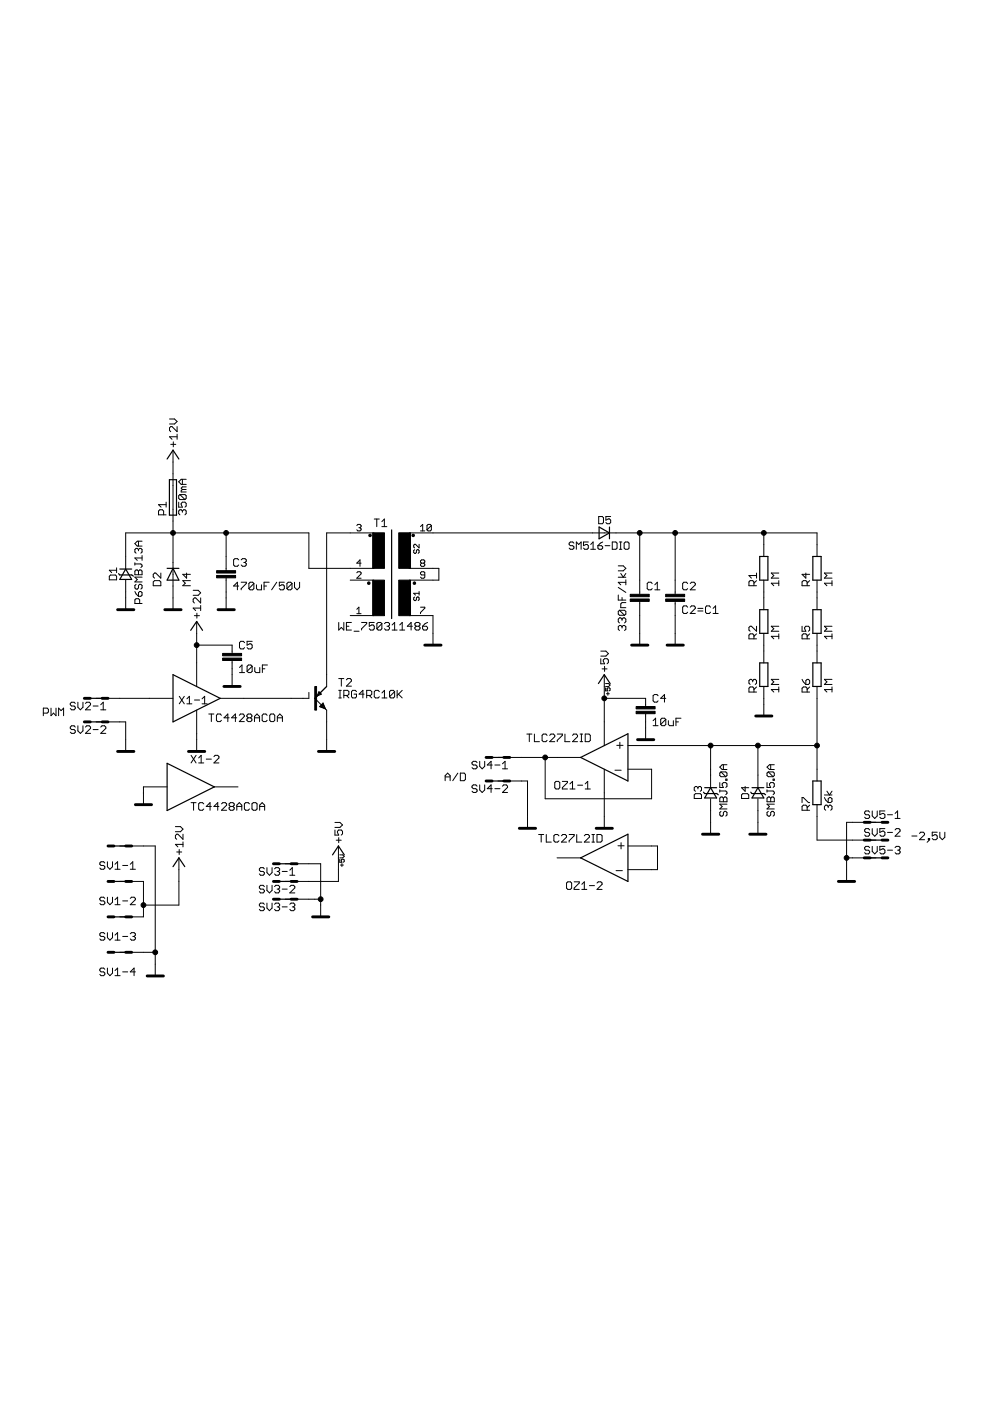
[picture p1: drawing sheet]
<svg xmlns="http://www.w3.org/2000/svg" width="210mm" height="297mm" viewBox="0 0 210 297" stroke-linecap="round" stroke-linejoin="round" font-family="sans-serif">
<g fill="none" stroke="#000" stroke-width=".21">
<path d="M35.9 88.8h1.1l.5 .6-.5 .5h-1.1M36.2 94.2h1.1M36.7 95.4v33.9M36.7 93.7v1M37.5 92.6h-1.6l.6 .5M37.5 90.4v1.1l-1-1.1h-.3l-.3 .3v.5l.3 .3M37.5 92.1v1M28.6 119.3v.5M28.6 119.6h1.3l.2 .2v.3l-.2 .2M29.4 116.5l-.3-.2h-.2l-.3 .2v.5l.3 .3M29.4 116.5l.2-.2h.3l.2 .2v.5l-.2 .3M29.4 114.7v1.1"/>
<path d="M29.4 116.5v.3M30.1 117.8v1M30.1 118.3h-1.5l.5 .5M30.1 114.7h-1l-.5 .6 .5 .5h1M34.7 109.2v-.8l-.3-.3h-.5l-.3 .3v.8h1.6M35.2 107h-1.6l.6 .5M35.2 106.5v1M37.9 106.5v1h.8l-.3-.5v-.3l.3-.2h.5l.3 .2v.6l-.3 .2M38.1 104.9l-.2 .2v.5l.2 .3h1.1M38.1 104.9h1.1l.3 .2v.5l-.3 .3M38.1 104.9l1.1 1M38.7 108.4l-.3-.3h-.3l-.2 .3v.5l.2 .3"/>
<path d="M38.7 108.4l.2-.3h.3l.3 .3v.5l-.3 .3M38.7 101.6v1.1M38.7 108.4v.2M38.7 103.8l-.3 .2v.3h1.1M38.7 103.8h.8M39.5 103.2h-.8l-.3 .3 .3 .3M39.5 101.6h-1.1l-.5 .6 .5 .5h1.1M47.9 113v8M50.6 118.7l-.3-.3h-.5l-.3 .3v1.1l.3 .3h.5l.3-.3M51.1 118.7l.3-.3h.5l.3 .3v.3l-.3 .3M51.7 119.3h.2M51.9 119.3l.3 .2v.3l-.3 .3h-.5l-.3-.3"/>
<path d="M75.6 111.4l.3-.2h.4l.3 .2-.3 .5M76.1 111.9h.2M76.3 111.9l.3 .2-.3 .5h-.4l-.3-.3M76.6 119.4h-1l.7-.7v1.4M79.3 113h-10v32.5M79.4 110h1M79.9 110v1.7M81 110.6l.5-.6v1.7M81 111.7h1M86.8 113h86.4v5M87.9 116.5l-.2 .2v.4l.2 .2 .4-.2v-.4l.2-.2 .4 .2v.4l-.2 .2M88.9 115.4v.8l-.8-.8h-.2l-.2 .2v.4l.2 .2"/>
<path d="M89.2 111.7l.4-.5v1.4M89.2 112.6h.9M89.4 119.4l-.2-.2 .2-.5h.5l.2 .2-.2 .5M89.4 119.4l-.2 .2 .2 .5h.5l.2-.3-.2-.4M89.4 119.4h.5M91.5 111.4v.9l-.3 .3h-.4l-.3-.3M91.5 111.4l-.3-.2h-.4l-.3 .2v.9M91.5 111.4l-1 .9M121.7 115.2l-.3-.3h-.5l-.2 .3v.2l.2 .3h.5l.3 .3v.2l-.3 .3h-.5l-.2-.3M122.2 116.5v-1.6l.5 .5 .5-.5v1.6M124.7 114.9h-1v.8l.5-.3h.3l.2 .3v.5l-.2 .3h-.5l-.3-.3M125.2 116.5h1.1"/>
<path d="M125.2 115.4l.6-.5v1.6M126.8 115.7h.7l.3 .3v.2l-.3 .3h-.5l-.2-.3zM126.9 109.5h.8l.3 .3v1l-.3 .2h-.8zM127.8 114.9l-.5 .3-.5 .5M128.3 115.7h1M129.5 109.5h-1v.8l.5-.3h.2l.3 .3v.5l-.3 .2h-.5l-.2-.2M129.8 114.9h.8l.2 .3v1l-.2 .3h-.8zM131.1 120h1l.6 .5-.6 .5h-1M131.3 114.9h.5M131.3 116.5h.5M131.6 114.9v1.6M132.6 114.9h.5l.3 .3v1l-.3 .3h-.5l-.3-.3v-1z"/>
<path d="M135.6 113v13M143.2 113v13M161.9 113v5M23.4 121.9h1.1l.2 .3v.7h-1.5v-.7zM24.7 120.4v1M24.7 120.9h-1.5l.5 .5M26.6 120.5v-7.5h38.9v7.5h13.8M26.6 123v6.3M28.6 121.1l.3-.3h.2l.3 .3 .2-.3h.3l.2 .3v.8h-1.5zM28.6 125.4l.8 1M28.9 123.9l-.3 .2v.6l.3 .2h.2l.3-.2v-.6l.2-.2h.3l.2 .2v.6l-.2 .2M29.4 125.7l.2-.3h.3l.2 .3v.5l-.2 .2h-.5z"/>
<path d="M29.4 121.1v.8M29.6 128v-.8l-.2-.3h-.5l-.3 .3v.8h1.5M30.1 122.4h-1.5l.5 .5-.5 .5h1.5M32.5 123.4l.3-.3h1l.3 .3v.8h-1.6zM34.1 121.5v1.1l-1.1-1.1h-.2l-.3 .3v.5l.3 .3M39.6 121.5v1.1l-.8-.8h1.6M40.4 123.1h-1.6l.5 .6-.5 .5h1.6M41 125.2h1l.5 .5-.5 .5h-1M41.2 130.5h1.1M41.7 131.8v13.7M41.7 136.8h7.5v1.7M41.7 130v1.1"/>
<path d="M42.5 128.9h-1.5l.5 .6M42.5 126.8v1l-1-1h-.3l-.2 .2v.6l.2 .2M42.5 128.4v1.1M47.9 122.5v6.8M50.6 124.2h-1.1l.8-.8v1.7M51.1 123.4h1.1v.3l-1.1 1.1v.3M51.9 136.2l-.3-.2h-.5l-.3 .2v1.1l.3 .3h.5l.3-.3M53.5 136h-1.1v.8l.5-.3h.3l.3 .3v.5l-.3 .3h-.5l-.3-.3M53.8 123.7l-.2-.3h-.6l-.2 .3v1.1M53.8 123.7v1.1l-.2 .3h-.6l-.2-.3M53.8 123.7l-1 1.1M54.4 124v.8l.3 .3h.7v-1.1"/>
<path d="M56 124.2h.5M57.1 123.4h-1.1v1.7M58.7 123.4l-1.1 1.7M60.3 123.4h-1.1v.8l.6-.2h.2l.3 .2v.6l-.3 .3h-.5l-.3-.3M61.9 123.7l-.3-.3h-.5l-.3 .3v1.1M61.9 123.7v1.1l-.3 .3h-.5l-.3-.3M61.9 123.7l-1.1 1.1M62.4 123.4v1.1l.6 .6 .5-.6v-1.1M71.8 132v1.6l.6-.6 .5 .6v-1.6M73.4 132.8h.6M74.3 130.5h5M74.3 123h5"/>
<path d="M74.5 132h-1.1v1.6h1.1M75.1 133.8h1M75.6 121.4l.3-.2h.4l.3 .2v.3l-1 .9h1M75.6 129.2l.5-.5v1.4M75.6 130.1h1M76.7 132h1v.2l-1 1.1v.3M79.4 132h-1.1v.8l.5-.3h.3l.3 .3v.5l-.3 .3h-.6l-.2-.3M81 132.2l-.3-.2h-.5l-.3 .2v1.1M81 132.2v1.1l-.3 .3h-.5l-.3-.3M81 132.2l-1.1 1.1M81.5 132.2l.3-.2h.5l.3 .2v.3l-.3 .3M82 132.8h.3"/>
<path d="M82.3 132.8l.3 .2v.3l-.3 .3h-.5l-.3-.3M83.1 133.6h1.1M83.1 132.5l.6-.5v1.6M84.8 133.6h1M84.8 132.5l.5-.5v1.6M86.8 130.5h5v6.3M86.8 120.5h6.2v2.5h-6.2M87.4 132.8h-1l.8-.8v1.6M87.9 126.6l-.2 .2v.3l.2 .2 .4-.2v-.3l.2-.2 .4 .2v.3l-.2 .2M88.2 132.8l-.2-.3v-.3l.2-.2h.6l.2 .2v.3l-.2 .3M88.2 132.8l-.2 .2v.3l.2 .3h.6l.2-.3v-.3l-.2-.2M88.2 132.8h.6"/>
<path d="M88.9 125.4v.8M88.9 125.8h-1.2l.4 .4M89.2 128.7h.9v.2l-.9 1v.2M89.6 132.8h.8l.3 .2v.3l-.3 .3h-.5l-.3-.3zM90.1 121.9h-.7l-.2-.2v-.3l.2-.2h.5l.2 .2v1l-.2 .2h-.5l-.2-.2M90.7 132l-.6 .2-.5 .6M127.4 139.7v1h.8l-.3-.8 .3-.2h.5l.3 .2v.6l-.3 .2M127.4 138h1.1l.5 .6-.5 .5h-1.1M131.1 126.2v1h1.6M131.1 124.5l1.6 1.1M131.1 122.4h1.6M131.3 129.4l-.2 .2v.6l.2 .3h1.1"/>
<path d="M131.3 129.4h1.1l.3 .2v.6l-.3 .3M131.3 129.4l1.1 1.1M131.6 121.6l.5 .8 .6-.8M131.9 132.9l-.3-.3h-.3l-.2 .3v.5l.2 .3M131.9 131.3l-.3-.3h-.3l-.2 .3v.5l.2 .3M131.9 132.9l.2-.3h.3l.3 .3v.5l-.3 .3M131.9 126.7v.5M131.9 131.3v.2M131.9 132.9v.3M131.9 131.3l.2-.3h.3l.3 .3v.5l-.3 .3M132.7 122.9v1.1M132.7 127.8h-.8l-.3 .2v.8h1.1"/>
<path d="M132.7 123.5h-1.6l.5 .5M135.6 127.5v9.3M138.3 123.7l-.3-.3h-.5l-.3 .3v1.1l.3 .3h.5l.3-.3M138.8 125.1h1.1M138.8 124l.6-.6v1.7M143.2 127.5v9.3M145.8 123.7l-.3-.3h-.5l-.3 .3v1.1l.3 .3h.5l.3-.3M145.8 128.7l-.3-.2h-.5l-.3 .2v1.1l.3 .3h.5l.3-.3M146.3 123.7l.3-.3h.6l.2 .3v.3l-1.1 1.1h1.1M146.3 128.7l.3-.2h.6l.2 .2v.3l-1.1 1.1h1.1M148 129.5h1M148 129h1"/>
<path d="M150.6 128.7l-.2-.2h-.6l-.2 .2v1.1l.2 .3h.6l.2-.3M151.2 130.1h1.1M151.2 129l.5-.5v1.6M159.9 124.2v-.8l-.3-.3h-.6l-.2 .3v.8h1.6M159.9 135.4v-.7l-.3-.3h-.6l-.2 .3v.7h1.6M160.4 132.8v1l-1.1-1h-.3l-.2 .2v.6l.2 .2M160.4 123.1l-.5 .6M160.4 122h-1.6l.5 .6M160.4 121.5v1.1M160.4 134.4l-.5 .5M161.9 123v6.3M161.9 134.3v6.2"/>
<path d="M165.1 132.8h-1.6l.6 .5-.6 .5h1.6M165.1 123.7h-1.6l.6 .5M165.1 123.1v1.1M165.1 134.4v1M165.1 121.5h-1.6l.6 .5-.6 .6h1.6M165.1 134.9h-1.6l.6 .5M170.1 132.8v1h.8l-.3-.5v-.3l.3-.2h.5l.3 .2v.6l-.3 .2M170.9 121.5v1.1l-.8-.8h1.6M171.1 124.2v-.8l-.2-.3h-.6l-.2 .3v.8h1.6M171.1 135.4v-.7l-.2-.3h-.6l-.2 .3v.7h1.6M171.7 134.4l-.6 .5M171.7 123.1l-.6 .6"/>
<path d="M173.2 123v6.3M173.2 134.3v6.2M176.4 132.8h-1.6l.5 .5-.5 .5h1.6M176.4 123.7h-1.6l.5 .5M176.4 121.5h-1.6l.5 .5-.5 .6h1.6M176.4 134.9h-1.6l.5 .5M176.4 123.1v1.1M176.4 134.4v1M9.2 151.2h.8l.3-.3v-.5l-.3-.3h-.8v1.6M10.8 150.1v1.6l.5-.5 .6 .5v-1.6M12.4 151.7v-1.6l.6 .6 .5-.6v1.6M16 154.2l-.3-.3h-.5l-.3 .3v.2l.3 .3h.5l.3 .3v.2l-.3 .3h-.5l-.3-.3"/>
<path d="M16 149.1l-.3-.2h-.5l-.3 .2v.3l.3 .3h.5l.3 .2v.3l-.3 .3h-.5l-.3-.3M16.5 148.9v1l.5 .6 .6-.6v-1M16.5 153.9v1.1l.5 .5 .6-.5v-1.1M18.1 154.2l.3-.3h.5l.3 .3v.2l-1.1 1.1h1.1M18.1 149.1l.3-.2h.5l.3 .2v.3l-1.1 1.1h1.1M19.7 149.7h1.1M19.7 154.7h1.1M20.4 153.1h6.2v6.2M20.4 148.1h16.3M21.4 154.2l.2-.3h.6l.2 .3v.2l-1 1.1h1M21.4 150.5h1M21.4 149.4l.5-.5v1.6"/>
<path d="M38 147.6l1.1 1.6M39.1 147.6l-1.1 1.6M39.6 148.2l.6-.6v1.6M39.6 149.2h1.1M41.2 148.4h1.1M41.7 150.6v8.7M42.8 149.2h1.1M42.8 148.2l.6-.6v1.6M44.3 151.4h1M44.8 151.4v1.6M46.9 151.7l-.2-.3h-.6l-.2 .3v1l.2 .3h.6l.2-.3M48.6 152.2h-1.1l.8-.8v1.6"/>
<path d="M49.2 140v5.5M50.2 152.2h-1.1l.8-.8v1.6M50.7 151.7l.3-.3h.5l.3 .3v.2l-1.1 1.1h1.1M50.8 141.5l.5-.5v1.6M50.8 142.6h1.1M52.6 152.2l-.3-.3v-.2l.3-.3h.5l.3 .3v.2l-.3 .3M52.6 152.2l-.3 .3v.2l.3 .3h.5l.3-.3v-.2l-.3-.3M52.6 152.2h.5M53.5 141.3v1l-.3 .3h-.5l-.3-.3M53.5 141.3l-.3-.3h-.5l-.3 .3v1M53.5 141.3l-1.1 1M54 152.2h1"/>
<path d="M54 153v-1.1l.5-.5 .5 .5v1.1M54 141.5v.8l.3 .3h.8v-1.1M55.6 141.8h.6M56.6 151.7l-.2-.3h-.6l-.2 .3v1l.2 .3h.6l.2-.3M56.7 141h-1.1v1.6M57.4 151.4h.6l.3 .3v1l-.3 .3h-.6l-.2-.3v-1zM58.8 152.2h1.1M58.8 153v-1.1l.5-.5 .6 .5v1.1M65.5 146.8v1.3h-18.8M68.5 149.1l.5 1.2-1.2-.5zM68.9 150.2l.4 .4v8.7M69.3 145.5l-2.6 2.6 1.5 1.5"/>
<path d="M69.3 145.5l-1.4 1.4M71.8 148h.6M71.8 146.4h.6M71.8 143.9h1.1M72.1 146.4v1.6M72.4 143.9v1.6M72.9 147.4h.8l.3-.2v-.6l-.3-.2h-.8v1.6M73.4 147.4l.6 .6M73.4 144.1l.3-.2h.6l.2 .2v.3l-1.1 1.1h1.1M75.6 146.6l-.3-.2h-.5l-.3 .2v1.1l.3 .3h.5l.3-.3v-.5h-.5M77.2 147.2h-1.1l.8-.8v1.6M77.7 147.4h.8l.3-.2v-.6l-.3-.2h-.8v1.6"/>
<path d="M78.3 147.4l.5 .6M80.4 146.6l-.2-.2h-.6l-.2 .2v1.1l.2 .3h.6l.2-.3M81 148h1M81 146.9l.5-.5v1.6M83.7 146.6l-.3-.2h-.5l-.3 .2v1.1M83.7 146.6v1.1l-.3 .3h-.5l-.3-.3M83.7 146.6l-1.1 1.1M84.2 146.4v1.6M84.5 147.2l.8 .8M85.3 146.4l-1.1 1M111.7 155.6h1.1M112.2 155.6v1.6"/>
<path d="M113.3 155.6v1.6h1.1M116 155.9l-.3-.3h-.5l-.3 .3v1.1l.3 .2h.5l.3-.2M116.5 155.9l.3-.3h.5l.3 .3v.3l-1.1 1h1.1M118.2 155.6h1v.3l-1 1.1v.2M119.8 155.6v1.6h1M121.4 155.9l.2-.3h.6l.2 .3v.3l-1 1h1M123 155.6h.5M123 157.2h.5M123.3 155.6v1.6M124.1 155.6h.8l.3 .3v1.1l-.3 .2h-.8zM127.7 141.8h1M128.1 148.1h8.8v1.7"/>
<path d="M128.1 143v15.1M128.2 141.3v1M128.4 145.8v.7h.5l-.2-.5 .5-.2 .1 .2-.1 .5M128.4 144.9h.6l.3 .3-.3 .4h-.6M128.6 147.1h.6M128.9 146.8v.6M130.8 158h1.3M131.4 157.4v1.3M133.1 158.1h40.1M136.9 151.3v5.5M138.5 152.8l.5-.5v1.6M138.5 153.9h1"/>
<path d="M139.5 147.5l-.2-.2h-.6l-.2 .2v1.1l.2 .3h.6l.2-.3M141.2 152.5v1.1l-.3 .3h-.5l-.3-.3M141.2 152.5l-.3-.2h-.5l-.3 .2v1.1M141.2 152.5l-1.1 1.1M141.2 148.1h-1.1l.8-.8v1.6M141.7 152.8v.8l.3 .3h.8v-1.1M143.3 153.1h.5M144.4 152.3h-1.1v1.6M150.7 158.1v8.7M159.6 144.3l-.3-.3h-.3l-.2 .3v.5l.2 .3M159.6 144.3l.3-.3h.2l.3 .3v.5l-.3 .3M159.6 144.3v.3"/>
<path d="M159.9 146.7v-.8l-.3-.3h-.6l-.2 .3v.8h1.6M160.4 145.6l-.5 .6M160.7 158.1v8.7M161.9 145.5v6.3M165.1 145.6v1.1M165.1 146.2h-1.6l.6 .5M165.1 144h-1.6l.6 .6-.6 .5h1.6M170.1 144l.8 1.1M170.9 144.3l.2-.3h.3l.3 .3v.5l-.3 .3h-.5zM171.1 146.7v-.8l-.2-.3h-.6l-.2 .3v.8h1.6M171.7 145.6l-.6 .6M173.2 145.5v20.1"/>
<path d="M176.4 146.2h-1.6l.5 .5M176.4 144h-1.6l.5 .6-.5 .5h1.6M176.4 145.6v1.1M25.4 179.4h7.5v27.5M35.4 166.8h-5v3.8M37.2 175.3h1.1l.5 .5-.5 .5h-1.1M38.8 179h-1.6l.5 .6M38.8 176.9v1l-1.1-1h-.2l-.3 .2v.6l.3 .2M38.8 178.5v1.1M40.5 160.1l1.1 1.7M40.5 170.2h1.1M41 170.2v1.6"/>
<path d="M41.6 160.1l-1.1 1.7M42.1 160.7l.6-.6v1.7M42.1 161.8h1.1M43.2 170.4l-.3-.2h-.5l-.3 .2v1.1l.3 .3h.5l.3-.3M43.7 161h1.1M44.8 171h-1.1l.8-.8v1.6M45.4 160.4l.2-.3h.6l.2 .3v.3l-1 1.1h1M45.4 166.8h5.1M46.4 171h-1l.8-.8v1.6M47 170.4l.2-.2h.6l.2 .2v.3l-1 1.1h1M48.9 171l-.3 .2v.3l.3 .3h.5l.3-.3v-.3l-.3-.2M48.9 171l-.3-.3v-.3l.3-.2h.5l.3 .2v.3l-.3 .3"/>
<path d="M48.9 171h.5M50.2 171h1.1M50.2 171.8v-1.1l.5-.5 .6 .5v1.1M52.9 170.4l-.3-.2h-.5l-.3 .2v1.1l.3 .3h.5l.3-.3M53.4 170.4l.3-.2h.5l.3 .2v1.1l-.3 .3h-.5l-.3-.3zM55.1 171.8v-1.1l.5-.5 .5 .5v1.1M55.1 171h1M71 176v1.1h.8l-.3-.8 .3-.3h.5l.3 .3v.5l-.3 .3M71 174.4h1.1l.5 .5-.5 .5h-1.1M71.3 178.1h1M71.8 179.4v7.5h-11.3M71.8 177.6v1.1"/>
<path d="M94.4 165.5v-1.1l.5-.5 .5 .5v1.1M94.4 164.7h1M97.1 163.9l-1.1 1.6M97.6 163.9h.8l.3 .3v1l-.3 .3h-.8zM101.2 166.7l-.3-.3h-.5l-.3 .3v.2l.3 .3h.5l.3 .3v.2l-.3 .3h-.5l-.3-.3M101.2 161.7l-.3-.3h-.5l-.3 .3v.2l.3 .3h.5l.3 .3v.3l-.3 .2h-.5l-.3-.2M101.7 161.4v1.1l.5 .5 .6-.5v-1.1M101.7 166.4v1.1l.5 .5 .6-.5v-1.1M104.4 162.2h-1.1l.8-.8v1.6M104.4 167.2h-1.1l.8-.8v1.6M104.9 162.2h1.1M104.9 167.2h1.1"/>
<path d="M105.6 160.6h17.5M105.6 165.6h6.2v10M106.5 163h1.1M106.5 161.9l.6-.5v1.6M106.5 166.7l.3-.3h.5l.3 .3v.2l-1.1 1.1h1.1M114.2 176.9h1.1M114.7 176.9v1.6M115.6 160.6v8.8h22.6v-6.3h-5.1M115.8 176.9v1.6h1.1M117.6 165.9l.3-.2h.5l.3 .2v1.1l-.3 .3h-.5l-.3-.3zM118.5 177.2l-.3-.3h-.5l-.3 .3v1.1l.3 .2h.5l.3-.2M119 177.2l.3-.3h.5l.3 .3v.3l-1.1 1h1.1"/>
<path d="M119.2 165.7h1.1v.2l-1.1 1.1v.3h1.1M120.7 176.9h1v.3l-1 1.1v.2M120.8 167.3h1.1M120.8 166.2l.6-.5v1.6M122.3 176.9v1.6h1M122.5 166.5h1M123.9 177.2l.3-.3h.5l.3 .3v.3l-1.1 1h1.1M124.1 167.3h1.1M124.1 166.2l.5-.5v1.6M125.5 176.9h.5M125.5 178.5h.5M125.8 176.9v1.6"/>
<path d="M126.6 176.9h.8l.3 .3v1.1l-.3 .2h-.8zM128.1 163.1v12.5M130.4 163.3h1.3M131 179.3h1.3M131.7 178.7v1.3M133.1 179.4h6.3v5h-6.3M147.2 168.5l.2-.2h1.1l.2 .2v.8h-1.5zM148 167l.2-.2h.3l.2 .2v.5l-.2 .3M148 167l-.3-.2h-.3l-.2 .2v.5l.2 .3M148 167v.3M150.7 169.4v7.5M152.6 165.9v1.1h.8l-.3-.5v-.3l.3-.3h.5l.2 .3v.5l-.2 .3"/>
<path d="M152.6 167.4v.6M152.6 169.2l.3-.2h.2l.3 .2 .2-.2h.3l.2 .2v.8h-1.5zM152.6 167.7h1.3l.2 .3v.2l-.2 .3M152.9 172l-.3 .3v.5l.3 .2h.2l.3-.2v-.5l.2-.3h.3l.2 .3v.5l-.2 .2M152.9 163.7l-.3 .2v.5l.3 .3h1M152.9 163.7h1l.2 .2v.5l-.2 .3M152.9 163.7l1 1M153.4 162.1v1.1M153.4 169.2v.8M153.9 165.2h.2v.2h-.2zM154.1 170.5h-1.5l.5 .5-.5 .5h1.5M154.1 162.1h-1l-.5 .5 .5 .6h1"/>
<path d="M157.2 168.5l.3-.2h1l.2 .2v.8h-1.5zM158 166.8v1l-.8-.8h1.5M160.7 169.4v7.5M162.6 169.2l.3-.2h.3l.2 .2 .3-.2h.2l.3 .2v.8h-1.6zM162.6 167.7h1.3l.3 .3v.2l-.3 .3M162.6 165.9v1.1h.8l-.2-.8 .2-.3h.5l.3 .3v.5l-.3 .3M162.6 167.4v.6M162.9 172l-.3 .3v.5l.3 .2h.3l.2-.2v-.5l.3-.3h.2l.3 .3v.5l-.3 .2M162.9 163.7l-.3 .2v.5l.3 .3h1M162.9 163.7h1l.3 .2v.5l-.3 .3M162.9 163.7l1 1M163.4 162.1v1.1"/>
<path d="M163.4 169.2v.8M163.9 165.2h.3v.2h-.3zM164.2 170.5h-1.6l.6 .5-.6 .5h1.6M164.2 162.1h-1l-.6 .5 .6 .6h1M170.1 170.2v-1.1h.2l1.1 1.1h.3M171.1 171.8v-.8l-.2-.3h-.6l-.2 .3v.8h1.6M171.7 170.7l-.6 .5M173.2 170.6v7.5h12.5M174.8 169.1l.8 1.1M174.8 168.6h1.6M175.3 167.7l.6 .9 .5-.9M175.6 169.4l.3-.3h.2l.3 .3v.5l-.3 .3h-.5z"/>
<path d="M175.6 171l.3-.3h.2l.3 .3v.5l-.3 .3M175.6 171l-.3-.3h-.2l-.3 .3v.5l.3 .3M175.6 171v.2M184.4 172.2l-.3-.3h-.5l-.3 .3v.3l.3 .2h.5l.3 .3v.3l-.3 .2h-.5l-.3-.2M184.4 176l-.3-.3h-.5l-.3 .3v.2l.3 .3h.5l.3 .3v.2l-.3 .3h-.5l-.3-.3M184.4 179.7l-.3-.2h-.5l-.3 .2v.3l.3 .3h.5l.3 .2v.3l-.3 .2h-.5l-.3-.2M184.9 171.9v1.1l.6 .5 .5-.5v-1.1M184.9 175.7v1.1l.6 .5 .5-.5v-1.1M184.9 179.5v1l.6 .5 .5-.5v-1M185.7 174.3h-6.2v12.6M187.6 171.9h-1.1v.8l.6-.2h.2l.3 .2v.6l-.3 .2h-.5l-.3-.2M187.6 175.7h-1.1v.8l.8-.3 .3 .3v.5l-.3 .3h-.5l-.3-.3"/>
<path d="M187.6 179.5h-1.1v.8l.8-.3 .3 .3v.5l-.3 .2h-.5l-.3-.2M188.2 172.7h1M188.2 176.5h1M189.8 173.5h1M189.8 172.5l.5-.6v1.6M189.8 176l.2-.3h.6l.2 .3v.2l-1 1.1h1M189.8 179.7l.2-.2h.6l.2 .2v.3l-.2 .3M193.3 177.2h1.1M194.9 176.7l.3-.3h.5l.3 .3v.3l-1.1 1h1.1M196.8 177.8h.3v.2h-.3zM197.1 178l-.5 .6M198.7 176.4h-1v.8l.5-.2h.2l.3 .2v.6l-.3 .2h-.5l-.2-.2"/>
<path d="M199.3 176.4v1.1l.5 .5 .5-.5v-1.1M22.2 198l-.2-.3h-.6l-.2 .3v.3l.2 .2h.6l.2 .3v.3l-.2 .2h-.6l-.2-.2M22.2 183l-.2-.3h-.6l-.2 .3v.2l.2 .3h.6l.2 .3v.2l-.2 .3h-.6l-.2-.3M22.2 190.5l-.2-.3h-.6l-.2 .3v.3l.2 .2h.6l.2 .3v.3l-.2 .2h-.6l-.2-.2M22.8 182.7v1.1l.5 .5 .6-.5v-1.1M22.8 190.2v1.1l.5 .5 .6-.5v-1.1M22.8 197.7v1.1l.5 .5 .6-.5v-1.1M24.4 184.3h1.1M24.4 183.2l.5-.5v1.6M24.4 190.8l.5-.6v1.6M24.4 198.3l.5-.6v1.6M24.4 191.8h1.1"/>
<path d="M24.4 199.3h1.1M25.4 186.9h5v7.5h-5M26 183.5h1.1M26 191h1.1M26 198.5h1.1M27.6 184.3h1.1M27.6 183.2l.6-.5v1.6M27.6 190.5l.3-.3h.5l.3 .3v.3l-1.1 1h1.1M27.6 198l.3-.3h.5l.3 .3v.3l-.3 .2M28.2 198.5h.2M28.4 198.5l.3 .3v.3l-.3 .2h-.5l-.3-.2M37.5 180.6h1"/>
<path d="M37.9 181.9v10h-7.5M38 180.1v1.1M56 184.2l-.2-.2h-.6l-.2 .2v.3l.2 .3h.6l.2 .2v.3l-.2 .3h-.6l-.2-.3M56 188l-.2-.3h-.6l-.2 .3v.3l.2 .2h.6l.2 .3v.2l-.2 .3h-.6l-.2-.3M56 191.7l-.2-.2h-.6l-.2 .2v.3l.2 .3h.6l.2 .2v.3l-.2 .3h-.6l-.2-.3M56.6 184v1l.5 .6 .6-.6v-1M56.6 187.7v1.1l.5 .5 .6-.5v-1.1M56.6 191.5v1l.5 .6 .6-.6v-1M58.2 184.2l.3-.2h.5l.3 .2v.3l-.3 .3M58.2 188l.3-.3h.5l.3 .3v.3l-.3 .2M58.2 191.7l.3-.2h.5l.3 .2v.3l-.3 .3M58.8 184.8h.2"/>
<path d="M58.8 188.5h.2M58.8 192.3h.2M59 184.8l.3 .2v.3l-.3 .3h-.5l-.3-.3M59 188.5l.3 .3v.2l-.3 .3h-.5l-.3-.3M59 192.3l.3 .2v.3l-.3 .3h-.5l-.3-.3M59.8 184.8h1.1M59.8 188.5h1.1M59.8 192.3h1.1M60.5 183.1h7.5v11.3M60.5 190.6h7.5M61.4 188l.3-.3h.6l.2 .3v.3l-1.1 1h1.1M61.4 185.6h1.1"/>
<path d="M61.4 184.5l.6-.5v1.6M61.4 191.7l.3-.2h.6l.2 .2v.3l-.2 .3M62 192.3h.3M62.3 192.3l.2 .2v.3l-.2 .3h-.6l-.3-.3M72 182.2v.6h.5l-.2-.3 .2-.3 .5 .1-.2 .5M72 181.3h.7l.3 .3-.3 .3h-.7M72.2 183.4h.6M72.5 183.1v.6M118.1 181.9h5M120.1 187.2l.3-.2h.5l.3 .2v1.1l-.3 .3h-.5l-.3-.3zM121.7 187h1.1v.2l-1.1 1.1v.3h1.1M123.4 188.6h1"/>
<path d="M123.4 187.5l.5-.5v1.6M125 187.8h1M126.6 187.2l.3-.2h.5l.3 .2v.3l-1.1 1.1h1.1M130.6 184.6h1.4M179.5 181.9h6.2M188.2 180.3h1M190.3 180.3h.3M190.6 180.3l.2 .2v.3l-.2 .2h-.6l-.2-.2M22.2 205.5l-.2-.2h-.6l-.2 .2v.3l.2 .3h.6l.2 .2v.3l-.2 .3h-.6l-.2-.3M22.8 205.3v1l.5 .6 .6-.6v-1M24.4 205.8l.5-.5v1.6M24.4 206.9h1.1"/>
<path d="M25.4 201.9h7.5M26 206.1h1.1M28.7 206.1h-1.1l.8-.8v1.6"/>
</g>
<g fill="none" stroke="#000" stroke-width=".25">
<path d="M35.4 97.3l1.3-1.9 1.2 1.9M35.9 101.7h1.5v7.5h-1.5zM83 112.4v18.7M127 111.7l2.2 1.3-2.2 1.2zM129.2 111.7v2.5M161.1 118h1.7v5h-1.7zM172.3 118h1.8v5h-1.8zM25.1 121.6l.3 .3h2.5l.4 .3M25.4 120.6h2.5M26.6 120.6l1.3 2.3h-2.5zM35.4 120.5h2.5M36.7 120.5l1.2 2.5h-2.5z"/>
<path d="M40.4 133.6l1.3-1.8 1.2 1.8M161.1 129.3h1.7v5h-1.7zM172.3 129.3h1.8v5h-1.8zM17.9 148.1h5M17.9 153.1h5M36.7 143l10 5.1-10 5zM67.6 146.7l.5 .5-.9 .4zM67.6 146.9l.3 .3M67.9 146.9l-.7 .7M68 149.8l.5-.5 .4 .9zM68.2 149.6l.7 .6M68.5 149.6l-.3 .2"/>
<path d="M126.9 144.9l1.2-1.9 1.3 1.9M161.1 140.5h1.7v5h-1.7zM172.3 140.5h1.8v5h-1.8zM22.9 179.4h5M35.4 161.8l10 5-10 5.1zM103.1 165.6h5M103.1 160.6h5M123.1 160.6l10-5v10zM149.2 168l.2 .2M149.4 167h2.5M149.4 168.3h2.5M150.7 167l1.2 2.2h-2.5z"/>
<path d="M152 168.2l.3 .3M159.2 168l.2 .2M159.4 167h2.5M159.4 168.3h2.5M160.7 167l1.2 2.2h-2.5zM162 168.2l.3 .3M172.3 165.6h1.8v5h-1.8zM183.2 174.3h5.1M183.2 178.1h5.1M22.9 186.9h5M22.9 194.4h5M36.7 183.7l1.2-1.8 1.3 1.8"/>
<path d="M58 186.9h5M58 183.1h5M58 190.6h5M70.5 181.3l1.3-1.9 1.2 1.9M123.1 181.9l10-5v10zM183.2 181.9h5.1M22.9 201.9h5"/>
</g>
<g fill="#000" stroke="#000" stroke-width=".21">
<path d="M78.3 113.3h.4v.4h-.4z" fill-rule="evenodd"/>
<path d="M87.4 113.3h.4v.4h-.4z" fill-rule="evenodd"/>
<path d="M87.7 123.4h.4v.4h-.4z" fill-rule="evenodd"/>
<circle cx="36.7" cy="113" r=".51"/>
<circle cx="47.9" cy="113" r=".51"/>
<circle cx="135.6" cy="113" r=".51"/>
<circle cx="143.2" cy="113" r=".51"/>
<circle cx="161.9" cy="113" r=".51"/>
<circle cx="41.7" cy="136.8" r=".51"/>
<circle cx="78.2" cy="123.6" r=".29"/>
<circle cx="128.1" cy="148.1" r=".51"/>
<circle cx="150.7" cy="158.1" r=".51"/>
<circle cx="160.7" cy="158.1" r=".51"/>
<circle cx="173.2" cy="158.1" r=".51"/>
<circle cx="115.6" cy="160.6" r=".51"/>
<circle cx="30.4" cy="191.9" r=".51"/>
<circle cx="68" cy="190.6" r=".51"/>
<circle cx="179.5" cy="181.9" r=".51"/>
<circle cx="32.9" cy="201.9" r=".51"/>
</g>
<g fill="#000" stroke="#000" stroke-width=".21">
<path d="M79 113h2.5v7.5h-2.5zM84.5 113h2.5v7.5h-2.5zM45.9 122h4.1v.5h-4.1zM45.9 121h4.1v.5h-4.1zM47.2 139.5h4v.5h-4zM47.2 138.5h4v.5h-4zM79 123h2.5v7.5h-2.5zM84.5 123h2.5v7.5h-2.5zM133.6 127h4v.5h-4zM133.6 126h4v.5h-4zM141.1 127h4.1v.5h-4.1zM141.1 126h4.1v.5h-4.1z"/>
<path d="M66.7 145.6h.4v5h-.4zM134.9 150.8h4v.5h-4zM134.9 149.8h4v.5h-4z"/>
</g>
<g fill="none" stroke="#000" stroke-width=".61">
<path d="M24.9 129.3h3.5M34.9 129.3h3.5M46.2 129.3h3.5M90.1 136.8h3.4M133.9 136.8h3.5M141.4 136.8h3.5M17.9 148.1h1.2M17.9 153.1h1.2M21.7 148.1h1.2M21.7 153.1h1.2M24.9 159.3h3.5M40 159.3h3.4"/>
<path d="M47.5 145.5h3.4M67.5 159.3h3.5M135.2 156.8h3.4M160.2 151.8h3.5M22.9 179.4h1.3M26.6 179.4h1.3M28.7 170.6h3.4M103.1 160.6h1.2M103.1 165.6h1.2M106.8 160.6h1.3M106.8 165.6h1.3M110.1 175.6h3.5"/>
<path d="M126.4 175.6h3.4M148.9 176.9h3.5M159 176.9h3.4M183.2 174.3h1.3M183.2 178.1h1.3M187 174.3h1.3M187 178.1h1.3M22.9 186.9h1.3M22.9 194.4h1.3M26.6 186.9h1.3M26.6 194.4h1.3M58 186.9h1.2"/>
<path d="M58 183.1h1.2M58 190.6h1.2M61.7 186.9h1.3M61.7 183.1h1.3M61.7 190.6h1.3M66.3 194.4h3.4M177.8 186.9h3.4M183.2 181.9h1.3M187 181.9h1.3M22.9 201.9h1.3M26.6 201.9h1.3M31.2 206.9h3.4"/>
</g>
</svg>
